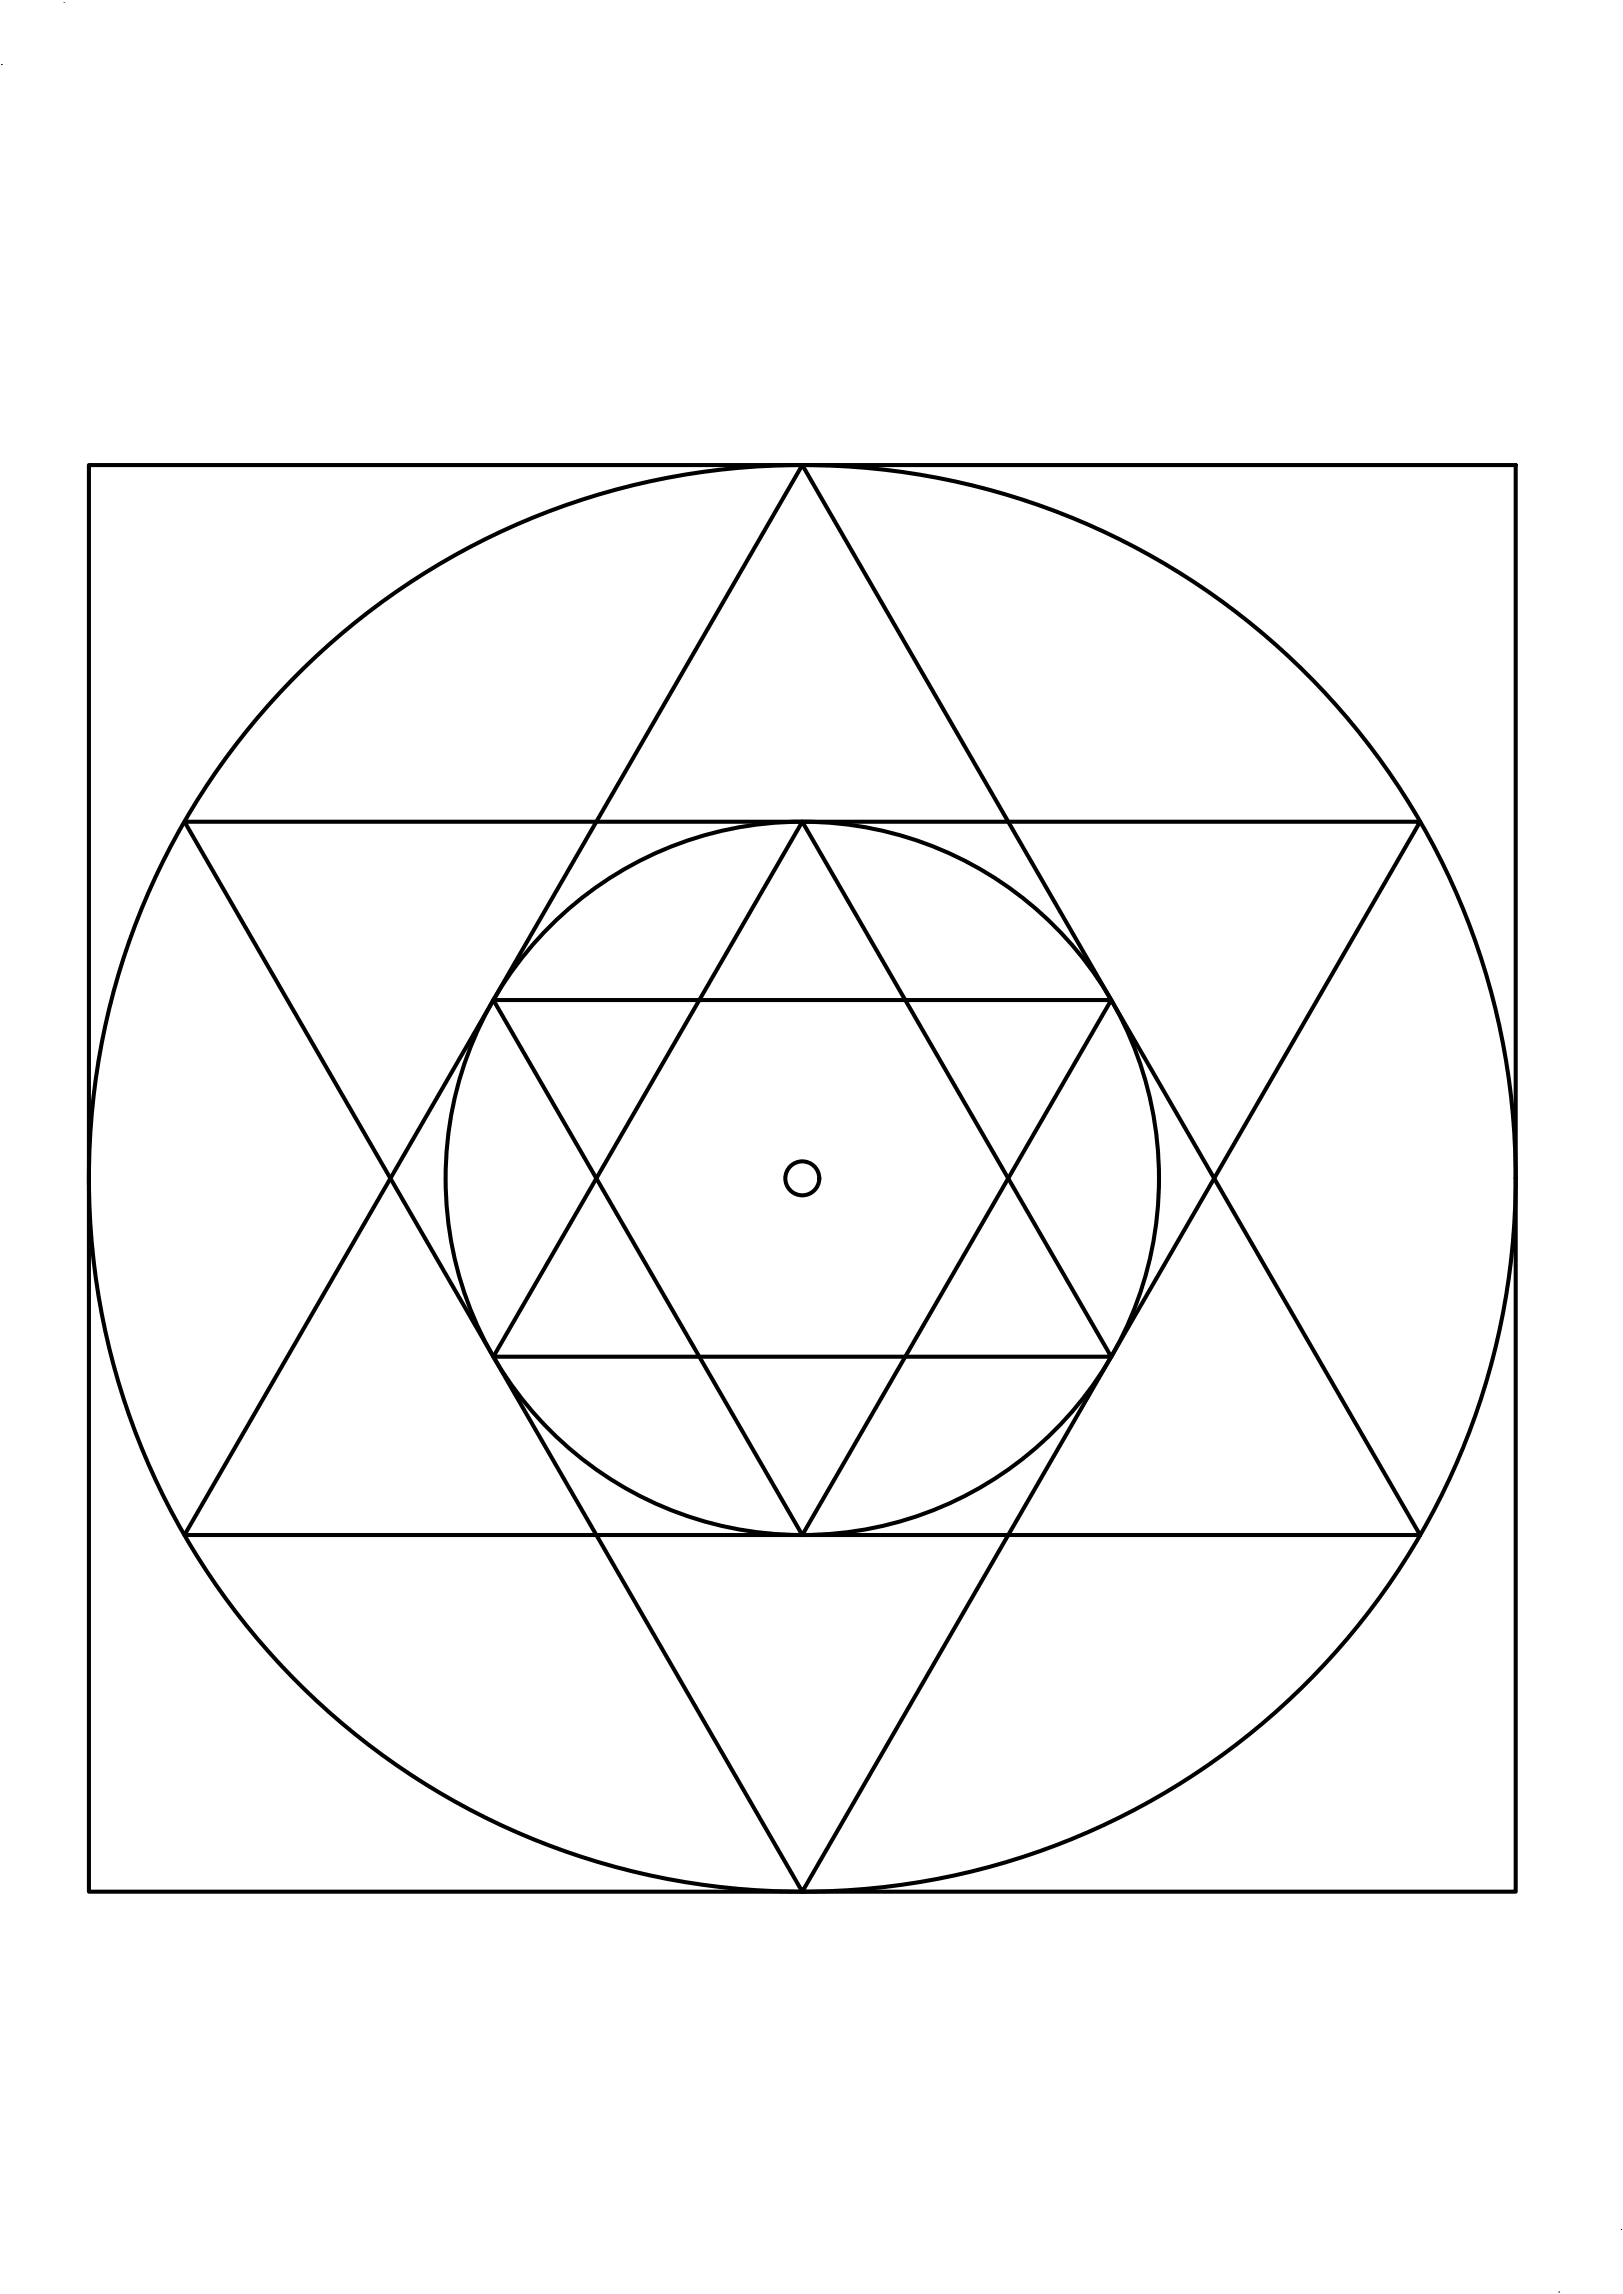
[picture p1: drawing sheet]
<svg xmlns="http://www.w3.org/2000/svg" width="841mm" height="1189mm" viewBox="0 0 841 1189" stroke-linecap="round" stroke-linejoin="round" font-family="sans-serif">
<!-- layer: 0 -->
<g fill="none" stroke="#000" stroke-width="2.1">
<path d="M46 241h739v739h-739zM416 241l320 555h-640zM96 426h640l-320 554zM416 426l160 277h-320zM256 518h320l-160 278z"/>
<circle cx="416" cy="611" r="370"/>
<circle cx="416" cy="611" r="185"/>
<circle cx="416" cy="611" r="9"/>
</g>
<path d="M33 1h.1M1 33h.1M840 1155h.1M808 1188h.1" fill="none" stroke="#000" stroke-width=".52"/>
</svg>
